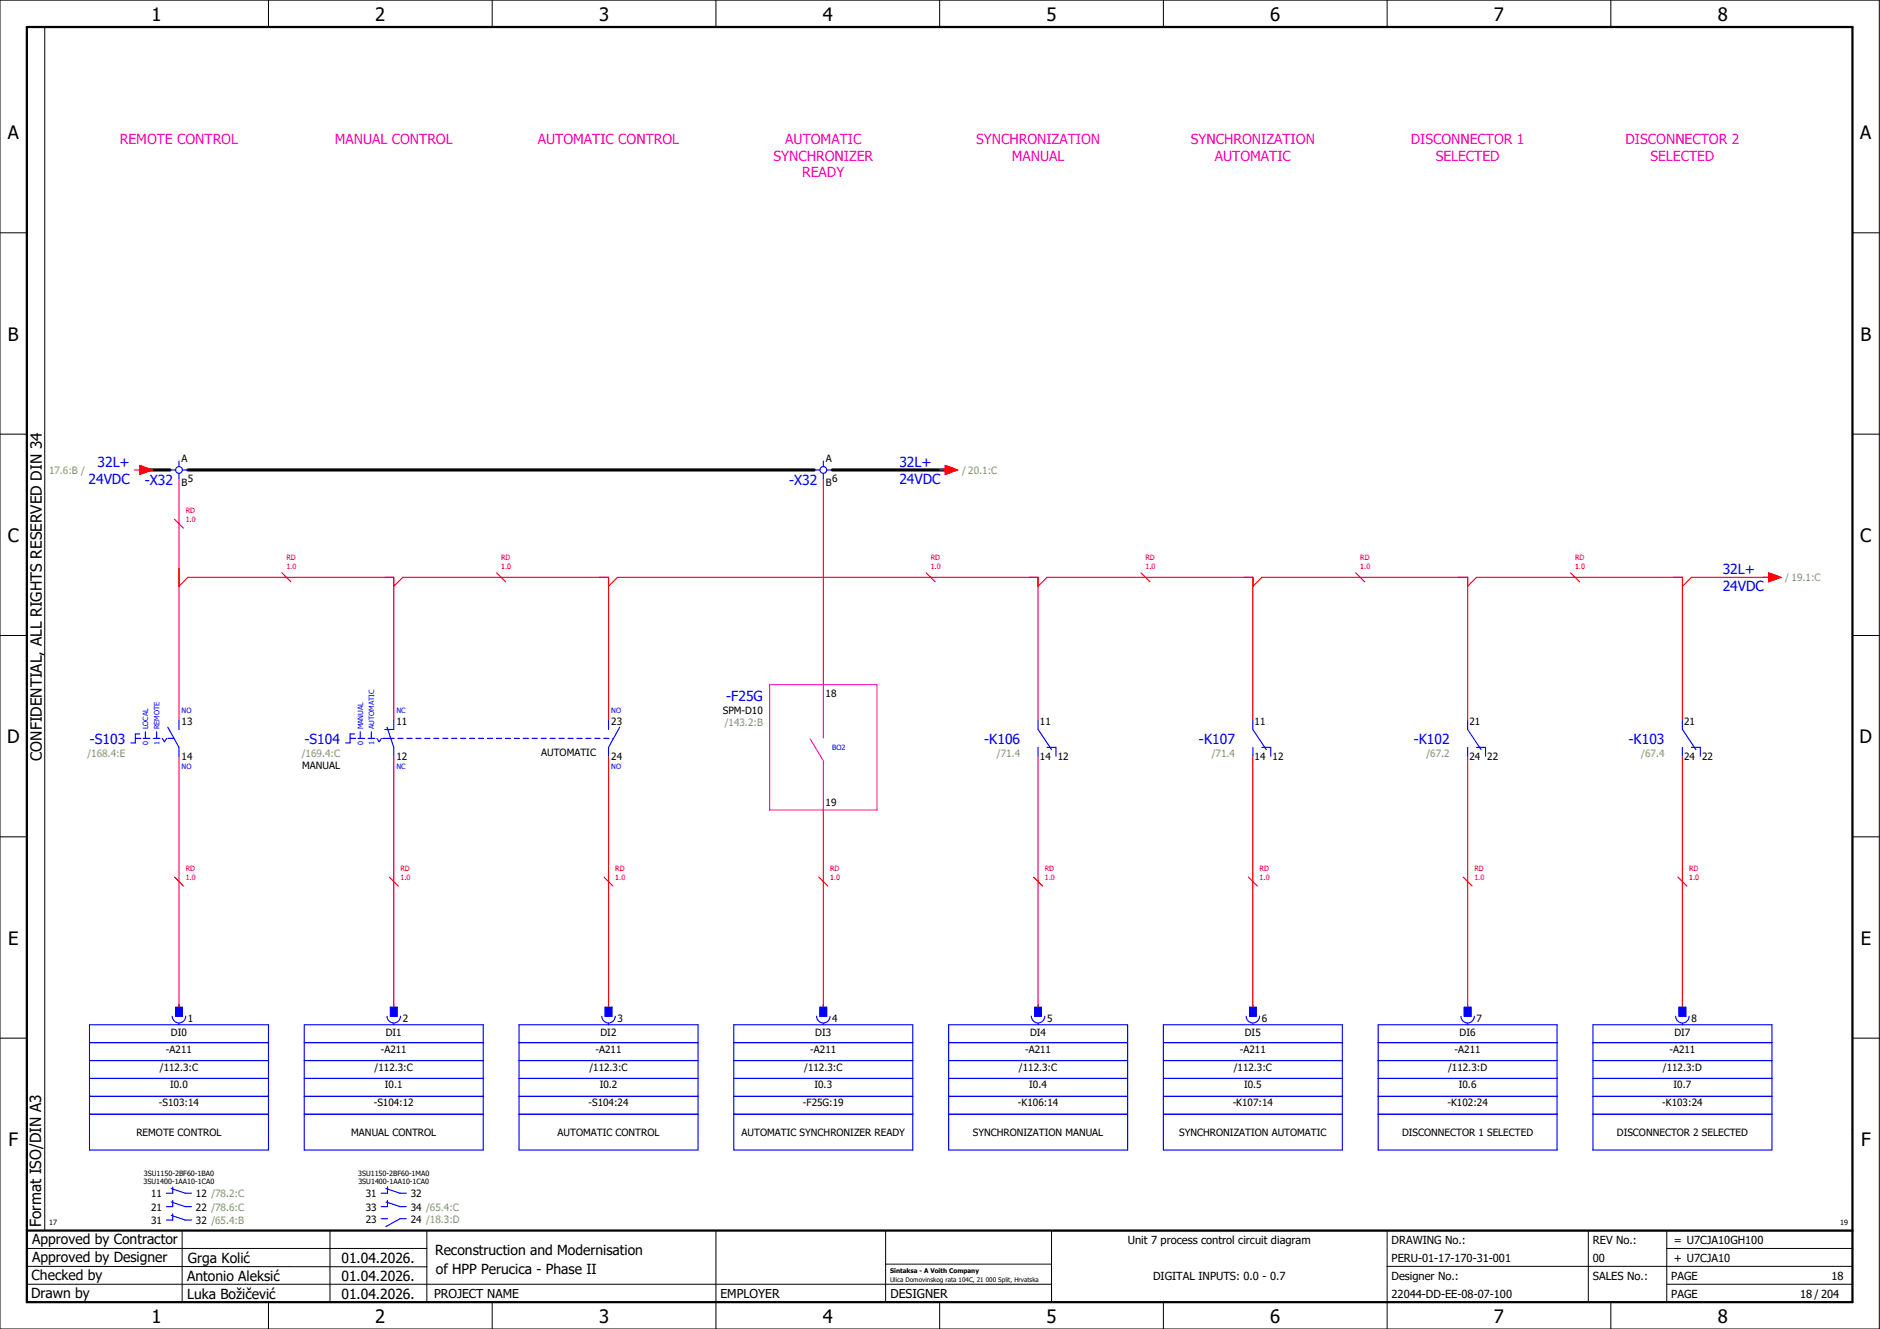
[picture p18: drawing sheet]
<svg xmlns="http://www.w3.org/2000/svg" width="420mm" height="297mm" viewBox="0 0 420 297" stroke-linecap="round" stroke-linejoin="round" font-family="sans-serif">
<defs><g id="words">
<g font-size="4.1">
<text x="33.9" y="4.7">1</text>
<text x="83.9" y="4.7">2</text>
<text x="133.9" y="4.7">3</text>
<text x="183.9" y="4.7">4</text>
<text x="233.9" y="4.7">5</text>
<text x="283.9" y="4.7">6</text>
<text x="333.9" y="4.7">7</text>
<text x="383.9" y="4.7">8</text>
<text x="1.8" y="31.2">A</text>
<text x="415.8" y="31.2">A</text>
<text x="1.8" y="76.2">B</text>
<text x="415.8" y="76.2">B</text>
<text x="1.8" y="121.2">C</text>
<text x="415.8" y="121.2">C</text>
<text x="1.6" y="166.2">D</text>
<text x="415.6" y="166.2">D</text>
<text x="1.8" y="211.2">E</text>
<text x="415.8" y="211.2">E</text>
<text x="1.9" y="256.2">F</text>
<text x="415.9" y="256.2">F</text>
<text x="33.9" y="295.7">1</text>
<text x="83.9" y="295.7">2</text>
<text x="133.9" y="295.7">3</text>
<text x="183.9" y="295.7">4</text>
<text x="233.9" y="295.7">5</text>
<text x="283.9" y="295.7">6</text>
<text x="333.9" y="295.7">7</text>
<text x="383.9" y="295.7">8</text>
</g>
<g font-size="3.4">
<text x="9.4" y="170" transform="rotate(-90 9.4 170)">CONFIDENTIAL, ALL RIGHTS RESERVED DIN 34</text>
<text x="9.2" y="274.3" transform="rotate(-90 9.2 274.3)">Format ISO/DIN A3</text>
</g>
<g font-size="3.1" fill="#f0f">
<text x="26.8" y="32.1">REMOTE CONTROL</text>
<text x="74.8" y="32.1">MANUAL CONTROL</text>
<text x="120.2" y="32.1">AUTOMATIC CONTROL</text>
<text x="172.8" y="35.9">SYNCHRONIZER</text>
<text x="175.5" y="32.1">AUTOMATIC</text>
<text x="218.1" y="32.1">SYNCHRONIZATION</text>
<text x="226.1" y="35.9">MANUAL</text>
<text x="266.1" y="32.1">SYNCHRONIZATION</text>
<text x="271.5" y="35.9">AUTOMATIC</text>
<text x="315.3" y="32.1">DISCONNECTOR 1</text>
<text x="320.9" y="35.9">SELECTED</text>
<text x="363.3" y="32.1">DISCONNECTOR 2</text>
<text x="368.9" y="35.9">SELECTED</text>
<text x="179.3" y="39.6">READY</text>
</g>
<g font-size="3.1" fill="#00f">
<text x="21.8" y="104.4">32L+</text>
<text x="201" y="104.4">32L+</text>
<text x="19.8" y="108.1">24VDC</text>
<text x="32.3" y="108.3">-X32</text>
<text x="176.3" y="108.3">-X32</text>
<text x="201" y="108.1">24VDC</text>
<text x="385" y="128.4">32L+</text>
<text x="385" y="132.1">24VDC</text>
<text x="162.3" y="156.6">-F25G</text>
<text x="20.1" y="166.3">-S103</text>
<text x="68.1" y="166.3">-S104</text>
<text x="220" y="166.3">-K106</text>
<text x="268" y="166.3">-K107</text>
<text x="316" y="166.3">-K102</text>
<text x="364" y="166.3">-K103</text>
</g>
<g font-size="3.1">
<text x="7.2" y="278.1">Approved by Contractor</text>
<text x="97.2" y="280.5">Reconstruction and Modernisation</text>
<text x="7.1" y="286.1">Checked by</text>
<text x="7.2" y="282.1">Approved by Designer</text>
<text x="41.8" y="286.2">Antonio Aleksić</text>
<text x="42" y="282.3">Grga Kolić</text>
<text x="76.3" y="282.3">01.04.2026.</text>
<text x="76.3" y="286.3">01.04.2026.</text>
<text x="97.4" y="284.8">of HPP Perucica - Phase II</text>
<text x="6.9" y="290">Drawn by</text>
<text x="41.8" y="290.3">Luka Božičević</text>
<text x="76.3" y="290.3">01.04.2026.</text>
</g>
<g font-size="2.7">
<text x="97" y="290.1">PROJECT NAME</text>
<text x="161" y="290.1">EMPLOYER</text>
<text x="199" y="290.1">DESIGNER</text>
</g>
<g font-size="2.5">
<text x="252" y="278">Unit 7 process control circuit diagram</text>
<text x="311" y="278">DRAWING No.:</text>
<text x="356" y="278">REV No.:</text>
<text x="374.1" y="278">= U7CJA10GH100</text>
<text x="257.7" y="286">DIGITAL INPUTS: 0.0 - 0.7</text>
<text x="311" y="286">Designer No.:</text>
<text x="311" y="282">PERU-01-17-170-31-001</text>
<text x="356" y="286">SALES No.:</text>
<text x="356" y="282">00</text>
<text x="373.5" y="286">PAGE</text>
<text x="374.1" y="282.1">+ U7CJA10</text>
<text x="409.3" y="286">18</text>
<text x="311" y="290">22044-DD-EE-08-07-100</text>
<text x="373.5" y="290">PAGE</text>
<text x="402.3" y="290">18 / 204</text>
</g>
<g font-size="2.2" fill="#7ca552">
<text x="11" y="105.9">17.6:B /</text>
<text x="215" y="105.9">/ 20.1:C</text>
<text x="399" y="129.9">/ 19.1:C</text>
<text x="162" y="162.2">/143.2:B</text>
<text x="19.5" y="169.2">/168.4:E</text>
<text x="67.5" y="169.2">/169.4:C</text>
<text x="222.8" y="169.2">/71.4</text>
<text x="270.8" y="169.2">/71.4</text>
<text x="318.8" y="169.2">/67.2</text>
<text x="366.8" y="169.2">/67.4</text>
</g>
<g font-size="2.2">
<text x="40.6" y="103.2">A</text>
<text x="42" y="107.7">5</text>
<text x="184.6" y="103.2">A</text>
<text x="186" y="107.7">6</text>
<text x="40.6" y="108.7">B</text>
<text x="184.6" y="108.7">B</text>
<text x="184.5" y="155.8">18</text>
<text x="40.6" y="162">13</text>
<text x="88.6" y="162">11</text>
<text x="136.6" y="162">23</text>
<text x="161.5" y="159.5">SPM-D10</text>
<text x="232.4" y="162">11</text>
<text x="280.4" y="162">11</text>
<text x="328.4" y="162">21</text>
<text x="376.4" y="162">21</text>
<text x="40.6" y="169.9">14</text>
<text x="67.5" y="171.9">MANUAL</text>
<text x="88.6" y="169.9">12</text>
<text x="121" y="169">AUTOMATIC</text>
<text x="136.6" y="169.9">24</text>
<text x="232.4" y="169.9">14</text>
<text x="236.4" y="169.9">12</text>
<text x="280.4" y="169.9">14</text>
<text x="284.4" y="169.9">12</text>
<text x="328.4" y="169.9">24</text>
<text x="332.4" y="169.9">22</text>
<text x="376.4" y="169.9">24</text>
<text x="380.4" y="169.9">22</text>
<text x="184.5" y="180.1">19</text>
<text x="38.2" y="231.5">DI0</text>
<text x="42" y="228.4">1</text>
<text x="86.2" y="231.5">DI1</text>
<text x="90" y="228.4">2</text>
<text x="134.2" y="231.5">DI2</text>
<text x="138" y="228.4">3</text>
<text x="182.2" y="231.5">DI3</text>
<text x="186" y="228.4">4</text>
<text x="230.2" y="231.5">DI4</text>
<text x="234" y="228.4">5</text>
<text x="278.2" y="231.5">DI5</text>
<text x="282" y="228.4">6</text>
<text x="326.2" y="231.5">DI6</text>
<text x="330" y="228.4">7</text>
<text x="374.2" y="231.5">DI7</text>
<text x="378" y="228.4">8</text>
<text x="35.7" y="239.3">/112.3:C</text>
<text x="37.1" y="235.3">-A211</text>
<text x="83.7" y="239.3">/112.3:C</text>
<text x="85.1" y="235.3">-A211</text>
<text x="131.7" y="239.3">/112.3:C</text>
<text x="133.1" y="235.3">-A211</text>
<text x="179.7" y="239.3">/112.3:C</text>
<text x="181.1" y="235.3">-A211</text>
<text x="227.7" y="239.3">/112.3:C</text>
<text x="229.1" y="235.3">-A211</text>
<text x="275.7" y="239.3">/112.3:C</text>
<text x="277.1" y="235.3">-A211</text>
<text x="323.6" y="239.3">/112.3:D</text>
<text x="325.1" y="235.3">-A211</text>
<text x="371.6" y="239.3">/112.3:D</text>
<text x="373.1" y="235.3">-A211</text>
<text x="38" y="243.3">I0.0</text>
<text x="86" y="243.3">I0.1</text>
<text x="134" y="243.3">I0.2</text>
<text x="182" y="243.3">I0.3</text>
<text x="230" y="243.3">I0.4</text>
<text x="278" y="243.3">I0.5</text>
<text x="326" y="243.3">I0.6</text>
<text x="374" y="243.3">I0.7</text>
<text x="35.5" y="247.3">-S103:14</text>
<text x="83.5" y="247.3">-S104:12</text>
<text x="131.5" y="247.3">-S104:24</text>
<text x="179.4" y="247.3">-F25G:19</text>
<text x="227.5" y="247.3">-K106:14</text>
<text x="275.5" y="247.3">-K107:14</text>
<text x="323.5" y="247.3">-K102:24</text>
<text x="371.5" y="247.3">-K103:24</text>
<text x="30.5" y="253.9">REMOTE CONTROL</text>
<text x="78.5" y="253.9">MANUAL CONTROL</text>
<text x="124.6" y="253.9">AUTOMATIC CONTROL</text>
<text x="165.8" y="253.9">AUTOMATIC SYNCHRONIZER READY</text>
<text x="217.4" y="253.9">SYNCHRONIZATION MANUAL</text>
<text x="263.5" y="253.9">SYNCHRONIZATION AUTOMATIC</text>
<text x="313.4" y="253.9">DISCONNECTOR 1 SELECTED</text>
<text x="361.4" y="253.9">DISCONNECTOR 2 SELECTED</text>
<text x="33.8" y="267.6">11</text>
<text x="43.8" y="267.6">12 /78.2:C</text>
<text x="81.8" y="267.6">31</text>
<text x="91.8" y="267.6">32</text>
<text x="33.8" y="270.6">21</text>
<text x="33.8" y="273.6">31</text>
<text x="43.8" y="270.6">22 /78.6:C</text>
<text x="43.8" y="273.6">32 /65.4:B</text>
<text x="81.8" y="270.6">33</text>
<text x="81.8" y="273.3">23</text>
<text x="91.8" y="270.6">34 /65.4:C</text>
<text x="91.8" y="273.3">24 /18.3:D</text>
</g>
<g font-size="1.6" fill="#f00">
<text x="41.5" y="116.7">1.0</text>
<text x="41.5" y="114.8">RD</text>
<text x="64" y="125.3">RD</text>
<text x="112" y="125.3">RD</text>
<text x="208" y="125.3">RD</text>
<text x="256" y="125.3">RD</text>
<text x="304" y="125.3">RD</text>
<text x="352" y="125.3">RD</text>
<text x="64" y="127.2">1.0</text>
<text x="112" y="127.2">1.0</text>
<text x="208" y="127.2">1.0</text>
<text x="256" y="127.2">1.0</text>
<text x="304" y="127.2">1.0</text>
<text x="352" y="127.2">1.0</text>
<text x="41.5" y="196.7">1.0</text>
<text x="41.5" y="194.8">RD</text>
<text x="89.5" y="196.7">1.0</text>
<text x="89.5" y="194.8">RD</text>
<text x="137.5" y="196.7">1.0</text>
<text x="137.5" y="194.8">RD</text>
<text x="185.5" y="196.7">1.0</text>
<text x="185.5" y="194.8">RD</text>
<text x="233.5" y="196.7">1.0</text>
<text x="233.5" y="194.8">RD</text>
<text x="281.5" y="196.7">1.0</text>
<text x="281.5" y="194.8">RD</text>
<text x="329.5" y="196.7">1.0</text>
<text x="329.5" y="194.8">RD</text>
<text x="377.5" y="196.7">1.0</text>
<text x="377.5" y="194.8">RD</text>
</g>
<g font-size="1.6" fill="#00f">
<text x="40.6" y="159.4">NO</text>
<text x="88.6" y="159.4">NC</text>
<text x="136.6" y="159.4">NO</text>
<text x="33.1" y="166.4" transform="rotate(-90 33.1 166.4)">0</text>
<text x="33.1" y="163" transform="rotate(-90 33.1 163)">LOCAL</text>
<text x="35.6" y="166.4" transform="rotate(-90 35.6 166.4)">1</text>
<text x="35.6" y="163" transform="rotate(-90 35.6 163)">REMOTE</text>
<text x="81.1" y="166.4" transform="rotate(-90 81.1 166.4)">0</text>
<text x="81.1" y="163" transform="rotate(-90 81.1 163)">MANUAL</text>
<text x="83.6" y="166.4" transform="rotate(-90 83.6 166.4)">1</text>
<text x="83.6" y="163" transform="rotate(-90 83.6 163)">AUTOMATIC</text>
<text x="186" y="167.7">BO2</text>
<text x="40.6" y="172">NO</text>
<text x="88.6" y="172">NC</text>
<text x="136.6" y="172">NO</text>
</g>
<g font-size="1.6">
<text x="32.2" y="262.8">3SU1150-2BF60-1BA0</text>
<text x="80" y="262.8">3SU1150-2BF60-1MA0</text>
<text x="32.1" y="264.7">3SU1400-1AA10-1CA0</text>
<text x="80.1" y="264.7">3SU1400-1AA10-1CA0</text>
<text x="11" y="273.7">17</text>
<text x="411.2" y="273.7">19</text>
</g>
<g font-size="1.4">
<text x="198.9" y="284.4">Sintaksa - A Voith Company</text>
<text x="198.9" y="286.4">Ulica Domovinskog rata 104C, 21 000 Split, Hrvatska</text>
</g>
</g></defs>
<g fill="none" stroke="#000" stroke-width=".22">
<path d="M0 0h420v297h-420zM10 6v269M60 0v6M110 0v6M160 0v6M210 0v6M260 0v6M310 0v6M360 0v6M0 52h6M414 52h6M0 97h6"/>
<path d="M414 97h6M0 142h6M414 142h6M414 176.3v87.4M0 187h6M414 187h6M0 232h6M414 232h6M6 279h89.4M40.7 275v16M73.7 274.9v16M95.4 275.1v16"/>
<path d="M160 275v22M197.9 275.1v16M310 275v22M355 275v16M372.5 279h41.5M372.5 275v16M414 275h-179v16M6 283l89.4 .1M6 287h229M60 291v6M110 291v6M197.9 282.5h37.1"/>
<path d="M210 291v6M260 291v6M310 283h104M360 291v6M372.5 287h41.5"/>
</g>
<path d="M6 6h408v285h-408zM6 275h408" fill="none" stroke="#000" stroke-width=".5"/>
<g fill="none" stroke="#f00" stroke-width=".25">
<path d="M30 105h1.3M31.3 104l2.7 1-2.7 1zM39 116l2 2M40 107v54M184 107v46M210 105h1.3M211.3 104l2.7 1-2.7 1zM40 131l2-2h46v32M63 128l2 2M88 131l2-2h46v32M111 128l2 2M136 131l2-2h94v32"/>
<path d="M207 128l2 2M232 131l2-2h46v32M255 128l2 2M280 131l2-2h46v32M303 128l2 2M328 131l2-2h46v32M351 128l2 2M395.2 128l2.8 1-2.8 1zM396 129h-18l-2 2M40 169v56M88 169v56M136 169v56"/>
<path d="M232 169v56M280 169v56M328 169v56M376 169v56M39 196l2 2M87 196l2 2M135 196l2 2M183 196l2 2M184 181v44M231 196l2 2M279 196l2 2M327 196l2 2"/>
<path d="M375 196l2 2"/>
</g>
<path d="M32 105h6M42 105h140M186 105h26" fill="none" stroke="#000" stroke-width=".7"/>
<path d="M86.9 165h50.1" fill="none" stroke="#00f" stroke-width=".25" stroke-dasharray="1.3 .7" stroke-linecap="butt"/>
<g fill="none" stroke="#00f" stroke-width=".25">
<path d="M38 105h1.3M40 103v1.3M40 105.8v1.2M40.8 105h1.2M182 105h1.3M184 103v1.3M184 105.8v1.2M184.8 105h1.2M30.2 165h1.3M31.3 164h-1.1v2h-.9M32 165h1.5M32.5 163.5v1.5"/>
<path d="M34.2 165h1.6M35 163.5v1.5M36.3 165l.4 .8 .6-.8M37.5 165h1.4M37.5 162.5l2.5 4.5v2M40 161v2M78.2 165h1.3M79.3 164h-1.1v2h-1M80 165h1.5M80.5 163.5v1.5M82.3 165h1.5M83 163.5v1.5"/>
<path d="M84.3 165l.4 .8 .6-.8M85.5 165h1.4M86.5 162.5l1.5 4.5v2M88 161v2h-2M136 161v2M138.5 162.5l-2.5 4.5v2M232 161v2l3 4.5M232 167v2M234 167h2v2M280 161v2l3 4.5M280 167v2M282 167h2v2"/>
<path d="M328 161v2l3 4.5M328 167v2M330 167h2v2M376 161v2l3 4.5M376 167v2M378 167h2v2M20 237h40M20 229h40v28h-40zM20 233h40M38.5 227.1a1.5 1.5 0 0 0 1.5 1.5 1.5 1.5 0 0 0 1.5-1.5M39.3 225.1h1.5v2h-1.5zM40 228.7v.3"/>
<path d="M68 237h40M68 233h40M68 229h40v28h-40zM86.5 227.1a1.5 1.5 0 0 0 1.5 1.5 1.5 1.5 0 0 0 1.5-1.5M87.3 225.1h1.5v2h-1.5zM88 228.7v.3M116 237h40M116 233h40M116 229h40v28h-40zM134.5 227.1a1.5 1.5 0 0 0 1.5 1.5 1.5 1.5 0 0 0 1.5-1.5M135.3 225.1h1.5v2h-1.5zM136 228.7v.3"/>
<path d="M164 237h40M164 233h40M164 229h40v28h-40zM182.5 227.1a1.5 1.5 0 0 0 1.5 1.5 1.5 1.5 0 0 0 1.5-1.5M183.3 225.1h1.5v2h-1.5zM184 228.7v.3M212 237h40M212 233h40M212 229h40v28h-40zM230.5 227.1a1.5 1.5 0 0 0 1.5 1.5 1.5 1.5 0 0 0 1.5-1.5M231.3 225.1h1.5v2h-1.5zM232 228.7v.3"/>
<path d="M260 237h40M260 233h40M260 229h40v28h-40zM278.5 227.1a1.5 1.5 0 0 0 1.5 1.5 1.5 1.5 0 0 0 1.5-1.5M279.3 225.1h1.5v2h-1.5zM280 228.7v.3M308 237h40M308 233h40M308 229h40v28h-40zM326.5 227.1a1.5 1.5 0 0 0 1.5 1.5 1.5 1.5 0 0 0 1.5-1.5M327.3 225.1h1.5v2h-1.5zM328 228.7v.3"/>
<path d="M356 237h40M356 233h40M356 229h40v28h-40zM374.5 227.1a1.5 1.5 0 0 0 1.5 1.5 1.5 1.5 0 0 0 1.5-1.5M375.2 225.1h1.5v2h-1.5zM376 228.7v.3M20 249h40M20 245h40M20 241h40M68 249h40M68 245h40M68 241h40"/>
<path d="M116 249h40M116 245h40M116 241h40M164 249h40M164 245h40M164 241h40M212 249h40M212 245h40M212 241h40M260 249h40M260 245h40M260 241h40"/>
<path d="M308 249h40M308 245h40M308 241h40M356 249h40M356 245h40M356 241h40M38.3 265.6l3.1 1.1h1.4M38.3 268.6l3.1 1.1h1.4M38.3 271.6l3.1 1.1h1.4M38.6 265.3v1.4h-1.4M38.6 268.3v1.4h-1.4M38.6 271.3v1.4h-1.4"/>
<path d="M85.2 272.4h1.4M86.3 265.6l3.1 1.1h1.4M86.3 268.6l3.1 1.1h1.4M86.6 265.3v1.4h-1.4M86.6 268.3v1.4h-1.4M90.8 272.4h-1.4l-3.1 1.7"/>
<circle cx="40" cy="105" r=".75"/>
<circle cx="184" cy="105" r=".75"/>
</g>
<g fill="#00f" stroke="#00f" stroke-width=".22">
<path d="M39.3 225.1h1.5v2h-1.5z"/>
<path d="M87.3 225.1h1.5v2h-1.5z"/>
<path d="M135.3 225.1h1.5v2h-1.5z"/>
<path d="M183.3 225.1h1.5v2h-1.5z"/>
<path d="M231.3 225.1h1.5v2h-1.5z"/>
<path d="M279.3 225.1h1.5v2h-1.5z"/>
<path d="M327.3 225.1h1.5v2h-1.5z"/>
<path d="M375.2 225.1h1.5v2h-1.5z"/>
</g>
<path d="M172 153h24v28h-24zM184 153v12M181 165l3 5v11" fill="none" stroke="#f0f" stroke-width=".25"/>
<g fill="#f00" stroke="#f00" stroke-width=".22">
<path d="M31.3 104l2.7 1-2.7 1z"/>
<path d="M211.3 104l2.7 1-2.7 1z"/>
<path d="M395.2 128l2.8 1-2.8 1z"/>
</g>
<use href="#words"/>
</svg>
